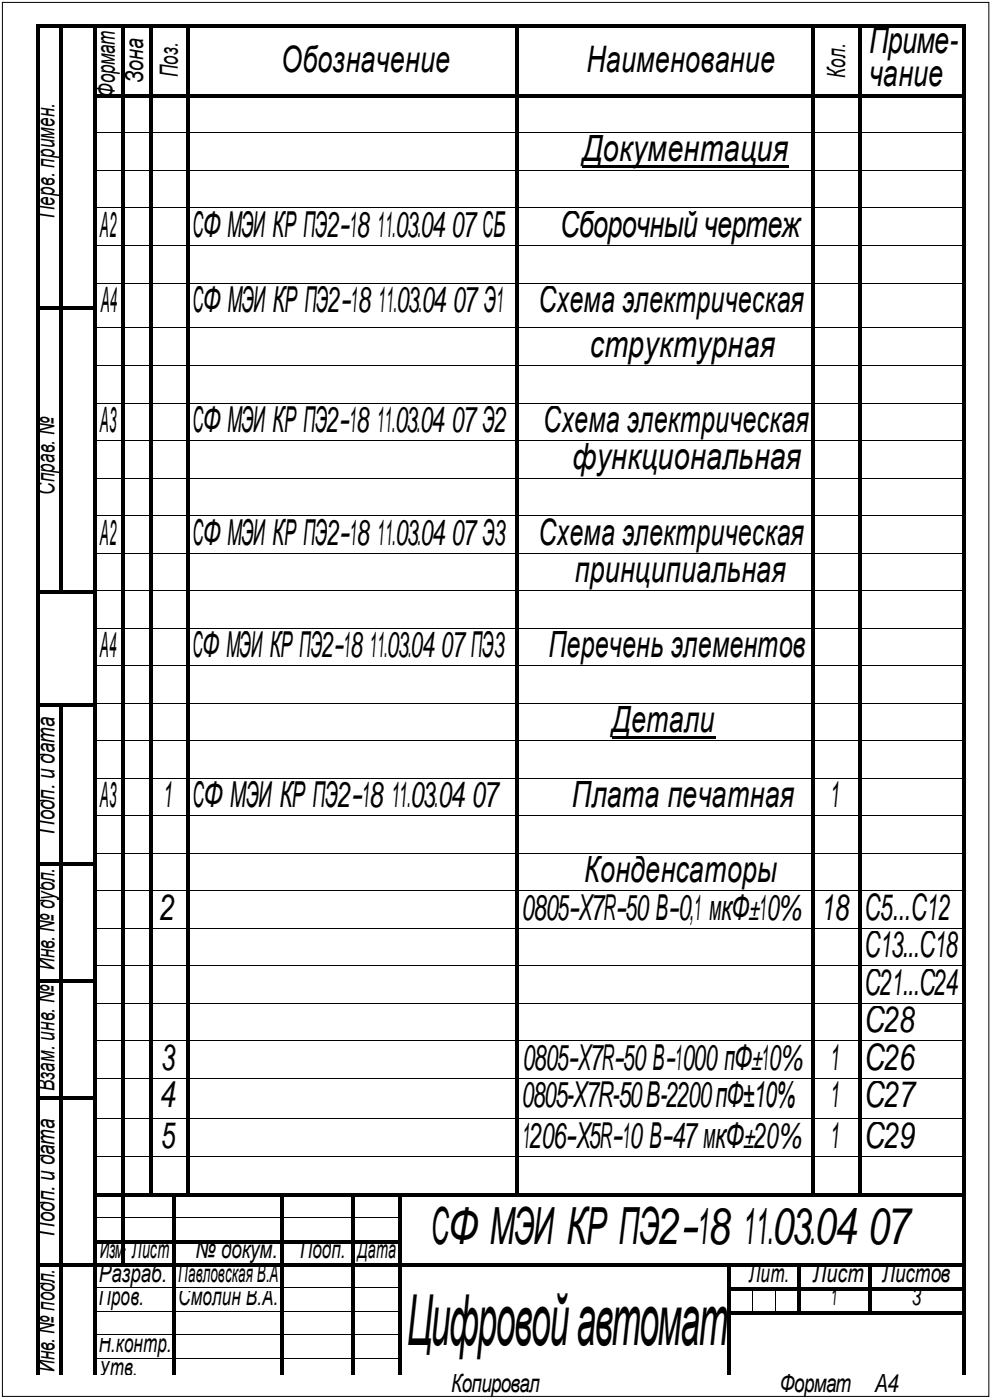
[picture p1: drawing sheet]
<svg xmlns="http://www.w3.org/2000/svg" width="211mm" height="298mm" viewBox="0 0 211 298" stroke-linecap="round" stroke-linejoin="round" font-family="sans-serif">
<defs><g id="words">
<text font-size="15" x="86.6" y="286.6">Цифровой автомат</text>
<g font-size="10.9">
<text x="91.7" y="265.1">СФ МЭИ КР ПЭ2-18</text>
<text x="157.9" y="265.1">11.03.04</text>
<text x="184.7" y="265.1">07</text>
</g>
<g font-size="7.8">
<text x="185" y="11.3">Приме-</text>
<text x="59.9" y="15.2">Обозначение</text>
<text x="124.8" y="15.2">Наименование</text>
<text x="185" y="18.4">чание</text>
<text x="124" y="34.4">Документация</text>
<text x="119.3" y="50.4">Сборочный чертеж</text>
<text x="114.6" y="66.4">Схема электрическая</text>
<text x="125.5" y="76.1">структурная</text>
<text x="115.6" y="92.1">Схема электрическая</text>
<text x="121.9" y="100">функциональная</text>
<text x="114.6" y="116">Схема электрическая</text>
<text x="122.4" y="124">принципиальная</text>
<text x="116.7" y="140">Перечень элементов</text>
<text x="130.3" y="156">Детали</text>
<text x="34.6" y="171.9">1</text>
<text x="121.7" y="171.9">Плата печатная</text>
<text x="176.6" y="171.9">1</text>
<text x="124.3" y="187.9">Конденсаторы</text>
<text x="34" y="196">2</text>
<text x="174.6" y="196">18</text>
<text x="184" y="196">C5...C12</text>
<text x="184" y="203.9">C13...C18</text>
<text x="184" y="212">C21...C24</text>
<text x="184" y="219.9">C28</text>
<text x="34.2" y="227.9">3</text>
<text x="176.6" y="227.9">1</text>
<text x="184" y="227.9">C26</text>
<text x="34" y="235.9">4</text>
<text x="176.6" y="235.9">1</text>
<text x="184" y="235.9">C27</text>
<text x="34.2" y="244.6">5</text>
<text x="176.6" y="244.6">1</text>
<text x="184" y="244.6">C29</text>
</g>
<g font-size="7.6">
<text x="41" y="50.4">СФ МЭИ КР ПЭ2-18</text>
<text x="80.1" y="50.4">11.03.0407СБ</text>
<text x="41" y="66.4">СФ МЭИ КР ПЭ2-18</text>
<text x="80.4" y="66.4">11.03.0407Э1</text>
<text x="41" y="92.1">СФ МЭИ КР ПЭ2-18</text>
<text x="80" y="92.1">11.03.04</text>
<text x="96.1" y="92.1">07Э2</text>
<text x="41" y="116">СФ МЭИ КР ПЭ2-18</text>
<text x="80.1" y="116">11.03.0407Э3</text>
<text x="41" y="140">СФ МЭИ КР ПЭ2-1811.03.0407ПЭ3</text>
<text x="41" y="171.9">СФ МЭИ КР ПЭ2-18</text>
<text x="83.1" y="171.9">11.03.04</text>
<text x="100.4" y="171.9">07</text>
<text x="111" y="196">0805-X7R-50В-0,1 мкФ±10%</text>
<text x="111.2" y="227.9">0805-X7R-50В-1000 пФ±10%</text>
<text x="111" y="235.9">0805-X7R-50В-2200пФ±10%</text>
<text x="111" y="244.6">1206-X5R-10В-47мкФ±20%</text>
</g>
<g font-size="7.5">
<text x="21.3" y="50.4">А2</text>
<text x="21.4" y="66.4">А4</text>
<text x="21.3" y="92.1">А3</text>
<text x="21.3" y="116">А2</text>
<text x="21.3" y="140">А4</text>
<text x="21.3" y="171.9">А3</text>
</g>
<g font-size="5.3">
<text x="30.5" y="17.7" transform="rotate(-90 30.5 17.7)">Зона</text>
<text x="37.9" y="16.4" transform="rotate(-90 37.9 16.4)">Поз.</text>
<text x="179.9" y="16.5" transform="rotate(-90 179.9 16.5)">Кол.</text>
<text x="24.5" y="20.6" transform="rotate(-90 24.5 20.6)">Формат</text>
<text x="11.6" y="46.4" transform="rotate(-90 11.6 46.4)">Перв. примен.</text>
<text x="11.6" y="105.4" transform="rotate(-90 11.6 105.4)">Справ. №</text>
<text x="11.6" y="177.8" transform="rotate(-90 11.6 177.8)">Подп. и дата</text>
<text x="11.6" y="206.7" transform="rotate(-90 11.6 206.7)">Инв.№ дубл.</text>
<text x="11.6" y="232.5" transform="rotate(-90 11.6 232.5)">Взам. инв. №</text>
<text x="11.6" y="263.3" transform="rotate(-90 11.6 263.3)">Подп. и дата</text>
<text x="21.3" y="268">Изм</text>
<text x="26.3" y="266.5">.</text>
<text x="28" y="268">Лист</text>
<text x="41.6" y="268">№ докум.</text>
<text x="63.9" y="268">Подп.</text>
<text x="76.1" y="268">Дата</text>
<text x="21" y="273.1">Разраб.</text>
<text x="37.9" y="273.1">Павловская В.А</text>
<text x="159.4" y="273.1">Лит.</text>
<text x="173" y="273.1">Лист</text>
<text x="187.8" y="273.1">Листов</text>
<text x="21" y="278.1">Пров.</text>
<text x="37.9" y="278.1">Смолин В.А.</text>
<text x="176.7" y="278.1">1</text>
<text x="194" y="278.1">3</text>
<text x="11.6" y="292.4" transform="rotate(-90 11.6 292.4)">Инв.№ подл.</text>
<text x="21" y="288.1">Н.контр.</text>
<text x="21" y="293.1">Утв.</text>
<text x="96.1" y="296.6">Копировал</text>
<text x="166" y="296.6">Формат</text>
<text x="186.1" y="296.6">A4</text>
</g>
</g></defs>
<g fill="none" stroke="#000" stroke-width=".21">
<path d="M.5 .5h210v297h-210zM20.5 28.3h5.2M20.5 36.2h5.2M26.5 28.3h5.2M26.5 36.2h5.2M32.4 28.3h7.2M32.4 36.2h7.2M40.4 28.3h69.3M40.4 36.2h69.3M110.4 28.3h62.3M110.4 36.2h62.3M173.5 28.3h9.2"/>
<path d="M173.5 36.2h9.2M183.5 28.3h21.3M183.5 36.2h21.3M20.5 44.3h5.2M20.5 52.3h5.2M26.5 44.3h5.2M26.5 52.3h5.2M32.4 44.3h7.2M32.4 52.3h7.2M40.4 44.3h69.3M40.4 52.3h69.3M110.4 44.3h62.3"/>
<path d="M110.4 52.3h62.3M173.5 44.3h9.2M173.5 52.3h9.2M183.5 44.3h21.3M183.5 52.3h21.3M20.5 60.3h5.2M20.5 69.9h5.2M20.5 77.9h5.2M26.5 60.3h5.2M26.5 69.9h5.2M26.5 77.9h5.2M32.4 60.3h7.2"/>
<path d="M32.4 69.9h7.2M32.4 77.9h7.2M40.4 60.3h69.3M40.4 69.9h69.3M40.4 77.9h69.3M110.4 60.3h62.3M110.4 69.9h62.3M110.4 77.9h62.3M173.5 60.3h9.2M173.5 69.9h9.2M173.5 77.9h9.2M183.5 60.3h21.3"/>
<path d="M183.5 69.9h21.3M183.5 77.9h21.3M20.5 85.9h5.2M20.5 93.9h5.2M26.5 85.9h5.2M26.5 93.9h5.2M32.4 85.9h7.2M32.4 93.9h7.2M40.4 85.9h69.3M40.4 93.9h69.3M110.4 85.9h62.3M110.4 93.9h62.3"/>
<path d="M173.5 85.9h9.2M173.5 93.9h9.2M183.5 85.9h21.3M183.5 93.9h21.3M20.5 101.9h5.2M20.5 109.8h5.2M20.5 117.9h5.2M26.5 101.9h5.2M26.5 109.8h5.2M26.5 117.9h5.2M32.4 101.9h7.2M32.4 109.8h7.2"/>
<path d="M32.4 117.9h7.2M40.4 101.9h69.3M40.4 109.8h69.3M40.4 117.9h69.3M110.4 101.9h62.3M110.4 109.8h62.3M110.4 117.9h62.3M173.5 101.9h9.2M173.5 109.8h9.2M173.5 117.9h9.2M183.5 101.9h21.3M183.5 109.8h21.3"/>
<path d="M183.5 117.9h21.3M20.5 125.8h5.2M20.5 133.8h5.2M26.5 125.8h5.2M26.5 133.8h5.2M32.4 125.8h7.2M32.4 133.8h7.2M40.4 125.8h69.3M40.4 133.8h69.3M110.4 125.8h62.3M110.4 133.8h62.3M173.5 125.8h9.2"/>
<path d="M173.5 133.8h9.2M183.5 125.8h21.3M183.5 133.8h21.3M20.5 141.8h5.2M20.5 149.8h5.2M20.5 157.8h5.2M26.5 141.8h5.2M26.5 149.8h5.2M26.5 157.8h5.2M32.4 141.8h7.2M32.4 149.8h7.2M32.4 157.8h7.2"/>
<path d="M40.4 141.8h69.3M40.4 149.8h69.3M40.4 157.8h69.3M110.4 141.8h62.3M110.4 149.8h62.3M110.4 157.8h62.3M173.5 141.8h9.2M173.5 149.8h9.2M173.5 157.8h9.2M183.5 141.8h21.3M183.5 149.8h21.3M183.5 157.8h21.3"/>
<path d="M20.5 165.8h5.2M20.5 173.8h5.2M26.5 165.8h5.2M26.5 173.8h5.2M32.4 165.8h7.2M32.4 173.8h7.2M40.4 165.8h69.3M40.4 173.8h69.3M110.4 165.8h62.3M110.4 173.8h62.3M173.5 165.8h9.2M173.5 173.8h9.2"/>
<path d="M183.5 165.8h21.3M183.5 173.8h21.3M20.5 181.8h5.2M20.5 189.7h5.2M20.5 197.8h5.2M26.5 181.8h5.2M26.5 189.7h5.2M26.5 197.8h5.2M32.4 181.8h7.2M32.4 189.7h7.2M32.4 197.8h7.2M40.4 181.8h69.3"/>
<path d="M40.4 189.7h69.3M40.4 197.8h69.3M110.4 181.8h62.3M110.4 189.7h62.3M110.4 197.8h62.3M173.5 181.8h9.2M173.5 189.7h9.2M173.5 197.8h9.2M183.5 181.8h21.3M183.5 189.7h21.3M183.5 197.8h21.3M20.5 205.7h5.2"/>
<path d="M20.5 213.8h5.2M26.5 205.7h5.2M26.5 213.8h5.2M32.4 205.7h7.2M32.4 213.8h7.2M40.4 205.7h69.3M40.4 213.8h69.3M110.4 205.7h62.3M110.4 213.8h62.3M173.5 205.7h9.2M173.5 213.8h9.2M183.5 205.7h21.3"/>
<path d="M183.5 213.8h21.3M20.5 221.7h5.2M20.5 229.8h5.2M20.5 238.3h5.2M26.5 221.7h5.2M26.5 229.8h5.2M26.5 238.3h5.2M32.4 221.7h7.2M32.4 229.8h7.2M32.4 238.3h7.2M40.4 221.7h69.3M40.4 229.8h69.3"/>
<path d="M40.4 238.3h69.3M110.4 221.7h62.3M110.4 229.8h62.3M110.4 238.3h62.3M173.5 221.7h9.2M173.5 229.8h9.2M173.5 238.3h9.2M183.5 221.7h21.3M183.5 229.8h21.3M183.5 238.3h21.3M20.5 246.4h5.2M20.5 259.3h5.2"/>
<path d="M26.5 246.4h5.2M26.5 259.3h10.2M32.4 246.4h7.2M37.4 259.3h22.3M40.4 246.4h69.3M60.5 259.3h14.2M75.5 259.3h9.2M110.4 246.4h62.3M173.5 246.4h9.2M183.5 246.4h21.3M20.5 274.4h16.2M20.5 279.4h16.2"/>
<path d="M37.4 274.4h22.3M37.4 279.4h22.3M60.5 274.4h14.2M60.5 279.4h14.2M75.5 274.4h9.2M75.5 279.4h9.2M160.1 275.1v4.2M165.2 275.1v4.2M20.5 284.4h16.2M20.5 289.4h16.2M37.4 284.4h22.3M37.4 289.4h22.3"/>
<path d="M60.5 284.4h14.2M60.5 289.4h14.2M75.5 284.4h9.2M75.5 289.4h9.2"/>
</g>
<g fill="#000">
<path d="M7.7 5.2h.8v.7h-.8z" fill-rule="evenodd"/>
<path d="M7.7 5.2h.8v.7h-.8z" fill-rule="evenodd"/>
<path d="M8.5 5.2h4.2v.7h-4.2z" fill-rule="evenodd"/>
<path d="M12.7 5.2h.8v.7h-.8z" fill-rule="evenodd"/>
<path d="M13.5 5.2h6.2v.7h-6.2z" fill-rule="evenodd"/>
<path d="M19.7 5.2h.8v.7h-.8z" fill-rule="evenodd"/>
<path d="M20.5 5.2h5.2v.7h-5.2z" fill-rule="evenodd"/>
<path d="M25.7 5.2h.8v.7h-.8z" fill-rule="evenodd"/>
<path d="M26.5 5.2h5.2v.7h-5.2z" fill-rule="evenodd"/>
<path d="M31.7 5.2h.7v.7h-.7z" fill-rule="evenodd"/>
<path d="M32.4 5.2h7.2v.7h-7.2z" fill-rule="evenodd"/>
<path d="M39.6 5.2h.8v.7h-.8z" fill-rule="evenodd"/>
<path d="M40.4 5.2h69.3v.7h-69.3z" fill-rule="evenodd"/>
<path d="M109.7 5.2h.7v.7h-.7z" fill-rule="evenodd"/>
<path d="M110.4 5.2h62.3v.7h-62.3z" fill-rule="evenodd"/>
<path d="M172.7 5.2h.8v.7h-.8z" fill-rule="evenodd"/>
<path d="M173.5 5.2h9.2v.7h-9.2z" fill-rule="evenodd"/>
<path d="M182.7 5.2h.8v.7h-.8z" fill-rule="evenodd"/>
<path d="M183.5 5.2h21.3v.7h-21.3z" fill-rule="evenodd"/>
<path d="M204.8 5.2h.8v.7h-.8z" fill-rule="evenodd"/>
<path d="M204.8 5.2h.8v.7h-.8z" fill-rule="evenodd"/>
<path d="M7.7 5.9h.8v14.3h-.8z" fill-rule="evenodd"/>
<path d="M7.7 20.2h.8v.7h-.8z" fill-rule="evenodd"/>
<path d="M7.7 20.9h.8v7.3h-.8z" fill-rule="evenodd"/>
<path d="M7.7 28.2h.8v.8h-.8z" fill-rule="evenodd"/>
<path d="M7.7 29h.8v7.2h-.8z" fill-rule="evenodd"/>
<path d="M7.7 36.2h.8v.7h-.8z" fill-rule="evenodd"/>
<path d="M12.7 5.9h.8v14.3h-.8z" fill-rule="evenodd"/>
<path d="M12.7 20.2h.8v.7h-.8z" fill-rule="evenodd"/>
<path d="M12.7 20.9h.8v7.3h-.8z" fill-rule="evenodd"/>
<path d="M12.7 28.2h.8v.8h-.8z" fill-rule="evenodd"/>
<path d="M12.7 29h.8v7.2h-.8z" fill-rule="evenodd"/>
<path d="M12.7 36.2h.8v.7h-.8z" fill-rule="evenodd"/>
<path d="M19.7 5.9h.8v14.3h-.8z" fill-rule="evenodd"/>
<path d="M19.7 20.2h.8v.7h-.8z" fill-rule="evenodd"/>
<path d="M19.7 20.9h.8v7.3h-.8z" fill-rule="evenodd"/>
<path d="M19.7 28.2h.8v.8h-.8z" fill-rule="evenodd"/>
<path d="M19.7 29h.8v7.2h-.8z" fill-rule="evenodd"/>
<path d="M19.7 36.2h.8v.7h-.8z" fill-rule="evenodd"/>
<path d="M20.5 20.2h5.2v.7h-5.2z" fill-rule="evenodd"/>
<path d="M25.7 5.9h.8v14.3h-.8z" fill-rule="evenodd"/>
<path d="M25.7 20.2h.8v.7h-.8z" fill-rule="evenodd"/>
<path d="M25.7 20.9h.8v7.3h-.8z" fill-rule="evenodd"/>
<path d="M25.7 28.2h.8v.8h-.8z" fill-rule="evenodd"/>
<path d="M25.7 29h.8v7.2h-.8z" fill-rule="evenodd"/>
<path d="M25.7 36.2h.8v.7h-.8z" fill-rule="evenodd"/>
<path d="M26.5 20.2h5.2v.7h-5.2z" fill-rule="evenodd"/>
<path d="M31.7 5.9h.7v14.3h-.7z" fill-rule="evenodd"/>
<path d="M31.7 20.2h.7v.7h-.7z" fill-rule="evenodd"/>
<path d="M31.7 20.9h.7v7.3h-.7z" fill-rule="evenodd"/>
<path d="M31.7 28.2h.7v.8h-.7z" fill-rule="evenodd"/>
<path d="M31.7 29h.7v7.2h-.7z" fill-rule="evenodd"/>
<path d="M31.7 36.2h.7v.7h-.7z" fill-rule="evenodd"/>
<path d="M32.4 20.2h7.2v.7h-7.2z" fill-rule="evenodd"/>
<path d="M39.6 5.9h.8v14.3h-.8z" fill-rule="evenodd"/>
<path d="M39.6 20.2h.8v.7h-.8z" fill-rule="evenodd"/>
<path d="M39.6 20.9h.8v7.3h-.8z" fill-rule="evenodd"/>
<path d="M39.6 28.2h.8v.8h-.8z" fill-rule="evenodd"/>
<path d="M39.6 29h.8v7.2h-.8z" fill-rule="evenodd"/>
<path d="M39.6 36.2h.8v.7h-.8z" fill-rule="evenodd"/>
<path d="M40.4 20.2h69.3v.7h-69.3z" fill-rule="evenodd"/>
<path d="M109.7 5.9h.7v14.3h-.7z" fill-rule="evenodd"/>
<path d="M109.7 20.2h.7v.7h-.7z" fill-rule="evenodd"/>
<path d="M109.7 20.9h.7v7.3h-.7z" fill-rule="evenodd"/>
<path d="M109.7 28.2h.7v.8h-.7z" fill-rule="evenodd"/>
<path d="M109.7 29h.7v7.2h-.7z" fill-rule="evenodd"/>
<path d="M109.7 36.2h.7v.7h-.7z" fill-rule="evenodd"/>
<path d="M110.4 20.2h62.3v.7h-62.3z" fill-rule="evenodd"/>
<path d="M124 35.2h44v.6h-44z" fill-rule="evenodd"/>
<path d="M172.7 5.9h.8v14.3h-.8z" fill-rule="evenodd"/>
<path d="M172.7 20.2h.8v.7h-.8z" fill-rule="evenodd"/>
<path d="M172.7 20.9h.8v7.3h-.8z" fill-rule="evenodd"/>
<path d="M172.7 28.2h.8v.8h-.8z" fill-rule="evenodd"/>
<path d="M172.7 29h.8v7.2h-.8z" fill-rule="evenodd"/>
<path d="M172.7 36.2h.8v.7h-.8z" fill-rule="evenodd"/>
<path d="M173.5 20.2h9.2v.7h-9.2z" fill-rule="evenodd"/>
<path d="M182.7 5.9h.8v14.3h-.8z" fill-rule="evenodd"/>
<path d="M182.7 20.2h.8v.7h-.8z" fill-rule="evenodd"/>
<path d="M182.7 20.9h.8v7.3h-.8z" fill-rule="evenodd"/>
<path d="M182.7 28.2h.8v.8h-.8z" fill-rule="evenodd"/>
<path d="M182.7 29h.8v7.2h-.8z" fill-rule="evenodd"/>
<path d="M182.7 36.2h.8v.7h-.8z" fill-rule="evenodd"/>
<path d="M183.5 20.2h21.3v.7h-21.3z" fill-rule="evenodd"/>
<path d="M204.8 5.9h.8v14.3h-.8z" fill-rule="evenodd"/>
<path d="M204.8 20.2h.8v.7h-.8z" fill-rule="evenodd"/>
<path d="M204.8 20.9h.8v7.3h-.8z" fill-rule="evenodd"/>
<path d="M204.8 28.2h.8v.8h-.8z" fill-rule="evenodd"/>
<path d="M204.8 29h.8v7.2h-.8z" fill-rule="evenodd"/>
<path d="M204.8 36.2h.8v.7h-.8z" fill-rule="evenodd"/>
<path d="M7.7 36.9h.8v7.3h-.8z" fill-rule="evenodd"/>
<path d="M7.7 44.2h.8v.8h-.8z" fill-rule="evenodd"/>
<path d="M7.7 45h.8v7.2h-.8z" fill-rule="evenodd"/>
<path d="M7.7 52.2h.8v.7h-.8z" fill-rule="evenodd"/>
<path d="M12.7 36.9h.8v7.3h-.8z" fill-rule="evenodd"/>
<path d="M12.7 44.2h.8v.8h-.8z" fill-rule="evenodd"/>
<path d="M12.7 45h.8v7.2h-.8z" fill-rule="evenodd"/>
<path d="M12.7 52.2h.8v.7h-.8z" fill-rule="evenodd"/>
<path d="M19.7 36.9h.8v7.3h-.8z" fill-rule="evenodd"/>
<path d="M19.7 44.2h.8v.8h-.8z" fill-rule="evenodd"/>
<path d="M19.7 45h.8v7.2h-.8z" fill-rule="evenodd"/>
<path d="M19.7 52.2h.8v.7h-.8z" fill-rule="evenodd"/>
<path d="M25.7 36.9h.8v7.3h-.8z" fill-rule="evenodd"/>
<path d="M25.7 44.2h.8v.8h-.8z" fill-rule="evenodd"/>
<path d="M25.7 45h.8v7.2h-.8z" fill-rule="evenodd"/>
<path d="M25.7 52.2h.8v.7h-.8z" fill-rule="evenodd"/>
<path d="M31.7 36.9h.7v7.3h-.7z" fill-rule="evenodd"/>
<path d="M31.7 44.2h.7v.8h-.7z" fill-rule="evenodd"/>
<path d="M31.7 45h.7v7.2h-.7z" fill-rule="evenodd"/>
<path d="M31.7 52.2h.7v.7h-.7z" fill-rule="evenodd"/>
<path d="M39.6 36.9h.8v7.3h-.8z" fill-rule="evenodd"/>
<path d="M39.6 44.2h.8v.8h-.8z" fill-rule="evenodd"/>
<path d="M39.6 45h.8v7.2h-.8z" fill-rule="evenodd"/>
<path d="M39.6 52.2h.8v.7h-.8z" fill-rule="evenodd"/>
<path d="M109.7 36.9h.7v7.3h-.7z" fill-rule="evenodd"/>
<path d="M109.7 44.2h.7v.8h-.7z" fill-rule="evenodd"/>
<path d="M109.7 45h.7v7.2h-.7z" fill-rule="evenodd"/>
<path d="M109.7 52.2h.7v.7h-.7z" fill-rule="evenodd"/>
<path d="M172.7 36.9h.8v7.3h-.8z" fill-rule="evenodd"/>
<path d="M172.7 44.2h.8v.8h-.8z" fill-rule="evenodd"/>
<path d="M172.7 45h.8v7.2h-.8z" fill-rule="evenodd"/>
<path d="M172.7 52.2h.8v.7h-.8z" fill-rule="evenodd"/>
<path d="M182.7 36.9h.8v7.3h-.8z" fill-rule="evenodd"/>
<path d="M182.7 44.2h.8v.8h-.8z" fill-rule="evenodd"/>
<path d="M182.7 45h.8v7.2h-.8z" fill-rule="evenodd"/>
<path d="M182.7 52.2h.8v.7h-.8z" fill-rule="evenodd"/>
<path d="M204.8 36.9h.8v7.3h-.8z" fill-rule="evenodd"/>
<path d="M204.8 44.2h.8v.8h-.8z" fill-rule="evenodd"/>
<path d="M204.8 45h.8v7.2h-.8z" fill-rule="evenodd"/>
<path d="M204.8 52.2h.8v.7h-.8z" fill-rule="evenodd"/>
<path d="M7.7 52.9h.8v7.3h-.8z" fill-rule="evenodd"/>
<path d="M7.7 60.2h.8v.8h-.8z" fill-rule="evenodd"/>
<path d="M7.7 61h.8v4.2h-.8z" fill-rule="evenodd"/>
<path d="M7.7 65.2h.8v.8h-.8z" fill-rule="evenodd"/>
<path d="M7.7 66h.8v3.8h-.8z" fill-rule="evenodd"/>
<path d="M7.7 69.8h.8v.7h-.8z" fill-rule="evenodd"/>
<path d="M7.7 70.5h.8v7.3h-.8z" fill-rule="evenodd"/>
<path d="M7.7 77.8h.8v.8h-.8z" fill-rule="evenodd"/>
<path d="M8.5 65.2h4.2v.8h-4.2z" fill-rule="evenodd"/>
<path d="M12.7 52.9h.8v7.3h-.8z" fill-rule="evenodd"/>
<path d="M12.7 60.2h.8v.8h-.8z" fill-rule="evenodd"/>
<path d="M12.7 61h.8v4.2h-.8z" fill-rule="evenodd"/>
<path d="M12.7 65.2h.8v.8h-.8z" fill-rule="evenodd"/>
<path d="M12.7 66h.8v3.8h-.8z" fill-rule="evenodd"/>
<path d="M12.7 69.8h.8v.7h-.8z" fill-rule="evenodd"/>
<path d="M12.7 70.5h.8v7.3h-.8z" fill-rule="evenodd"/>
<path d="M12.7 77.8h.8v.8h-.8z" fill-rule="evenodd"/>
<path d="M13.5 65.2h6.2v.8h-6.2z" fill-rule="evenodd"/>
<path d="M19.7 52.9h.8v7.3h-.8z" fill-rule="evenodd"/>
<path d="M19.7 60.2h.8v.8h-.8z" fill-rule="evenodd"/>
<path d="M19.7 61h.8v4.2h-.8z" fill-rule="evenodd"/>
<path d="M19.7 65.2h.8v.8h-.8z" fill-rule="evenodd"/>
<path d="M19.7 66h.8v3.8h-.8z" fill-rule="evenodd"/>
<path d="M19.7 69.8h.8v.7h-.8z" fill-rule="evenodd"/>
<path d="M19.7 70.5h.8v7.3h-.8z" fill-rule="evenodd"/>
<path d="M19.7 77.8h.8v.8h-.8z" fill-rule="evenodd"/>
<path d="M25.7 52.9h.8v7.3h-.8z" fill-rule="evenodd"/>
<path d="M25.7 60.2h.8v.8h-.8z" fill-rule="evenodd"/>
<path d="M25.7 61h.8v4.2h-.8z" fill-rule="evenodd"/>
<path d="M25.7 65.2h.8v.8h-.8z" fill-rule="evenodd"/>
<path d="M25.7 66h.8v3.8h-.8z" fill-rule="evenodd"/>
<path d="M25.7 69.8h.8v.7h-.8z" fill-rule="evenodd"/>
<path d="M25.7 70.5h.8v7.3h-.8z" fill-rule="evenodd"/>
<path d="M25.7 77.8h.8v.8h-.8z" fill-rule="evenodd"/>
<path d="M31.7 52.9h.7v7.3h-.7z" fill-rule="evenodd"/>
<path d="M31.7 60.2h.7v.8h-.7z" fill-rule="evenodd"/>
<path d="M31.7 61h.7v4.2h-.7z" fill-rule="evenodd"/>
<path d="M31.7 65.2h.7v.8h-.7z" fill-rule="evenodd"/>
<path d="M31.7 66h.7v3.8h-.7z" fill-rule="evenodd"/>
<path d="M31.7 69.8h.7v.7h-.7z" fill-rule="evenodd"/>
<path d="M31.7 70.5h.7v7.3h-.7z" fill-rule="evenodd"/>
<path d="M31.7 77.8h.7v.8h-.7z" fill-rule="evenodd"/>
<path d="M39.6 52.9h.8v7.3h-.8z" fill-rule="evenodd"/>
<path d="M39.6 60.2h.8v.8h-.8z" fill-rule="evenodd"/>
<path d="M39.6 61h.8v4.2h-.8z" fill-rule="evenodd"/>
<path d="M39.6 65.2h.8v.8h-.8z" fill-rule="evenodd"/>
<path d="M39.6 66h.8v3.8h-.8z" fill-rule="evenodd"/>
<path d="M39.6 69.8h.8v.7h-.8z" fill-rule="evenodd"/>
<path d="M39.6 70.5h.8v7.3h-.8z" fill-rule="evenodd"/>
<path d="M39.6 77.8h.8v.8h-.8z" fill-rule="evenodd"/>
<path d="M109.7 52.9h.7v7.3h-.7z" fill-rule="evenodd"/>
<path d="M109.7 60.2h.7v.8h-.7z" fill-rule="evenodd"/>
<path d="M109.7 61h.7v4.2h-.7z" fill-rule="evenodd"/>
<path d="M109.7 65.2h.7v.8h-.7z" fill-rule="evenodd"/>
<path d="M109.7 66h.7v3.8h-.7z" fill-rule="evenodd"/>
<path d="M109.7 69.8h.7v.7h-.7z" fill-rule="evenodd"/>
<path d="M109.7 70.5h.7v7.3h-.7z" fill-rule="evenodd"/>
<path d="M109.7 77.8h.7v.8h-.7z" fill-rule="evenodd"/>
<path d="M172.7 52.9h.8v7.3h-.8z" fill-rule="evenodd"/>
<path d="M172.7 60.2h.8v.8h-.8z" fill-rule="evenodd"/>
<path d="M172.7 61h.8v4.2h-.8z" fill-rule="evenodd"/>
<path d="M172.7 65.2h.8v.8h-.8z" fill-rule="evenodd"/>
<path d="M172.7 66h.8v3.8h-.8z" fill-rule="evenodd"/>
<path d="M172.7 69.8h.8v.7h-.8z" fill-rule="evenodd"/>
<path d="M172.7 70.5h.8v7.3h-.8z" fill-rule="evenodd"/>
<path d="M172.7 77.8h.8v.8h-.8z" fill-rule="evenodd"/>
<path d="M182.7 52.9h.8v7.3h-.8z" fill-rule="evenodd"/>
<path d="M182.7 60.2h.8v.8h-.8z" fill-rule="evenodd"/>
<path d="M182.7 61h.8v4.2h-.8z" fill-rule="evenodd"/>
<path d="M182.7 65.2h.8v.8h-.8z" fill-rule="evenodd"/>
<path d="M182.7 66h.8v3.8h-.8z" fill-rule="evenodd"/>
<path d="M182.7 69.8h.8v.7h-.8z" fill-rule="evenodd"/>
<path d="M182.7 70.5h.8v7.3h-.8z" fill-rule="evenodd"/>
<path d="M182.7 77.8h.8v.8h-.8z" fill-rule="evenodd"/>
<path d="M204.8 52.9h.8v7.3h-.8z" fill-rule="evenodd"/>
<path d="M204.8 60.2h.8v.8h-.8z" fill-rule="evenodd"/>
<path d="M204.8 61h.8v4.2h-.8z" fill-rule="evenodd"/>
<path d="M204.8 65.2h.8v.8h-.8z" fill-rule="evenodd"/>
<path d="M204.8 66h.8v3.8h-.8z" fill-rule="evenodd"/>
<path d="M204.8 69.8h.8v.7h-.8z" fill-rule="evenodd"/>
<path d="M204.8 70.5h.8v7.3h-.8z" fill-rule="evenodd"/>
<path d="M204.8 77.8h.8v.8h-.8z" fill-rule="evenodd"/>
<path d="M7.7 78.6h.8v7.2h-.8z" fill-rule="evenodd"/>
<path d="M7.7 85.8h.8v.8h-.8z" fill-rule="evenodd"/>
<path d="M7.7 86.6h.8v7.2h-.8z" fill-rule="evenodd"/>
<path d="M7.7 93.8h.8v.8h-.8z" fill-rule="evenodd"/>
<path d="M12.7 78.6h.8v7.2h-.8z" fill-rule="evenodd"/>
<path d="M12.7 85.8h.8v.8h-.8z" fill-rule="evenodd"/>
<path d="M12.7 86.6h.8v7.2h-.8z" fill-rule="evenodd"/>
<path d="M12.7 93.8h.8v.8h-.8z" fill-rule="evenodd"/>
<path d="M19.7 78.6h.8v7.2h-.8z" fill-rule="evenodd"/>
<path d="M19.7 85.8h.8v.8h-.8z" fill-rule="evenodd"/>
<path d="M19.7 86.6h.8v7.2h-.8z" fill-rule="evenodd"/>
<path d="M19.7 93.8h.8v.8h-.8z" fill-rule="evenodd"/>
<path d="M25.7 78.6h.8v7.2h-.8z" fill-rule="evenodd"/>
<path d="M25.7 85.8h.8v.8h-.8z" fill-rule="evenodd"/>
<path d="M25.7 86.6h.8v7.2h-.8z" fill-rule="evenodd"/>
<path d="M25.7 93.8h.8v.8h-.8z" fill-rule="evenodd"/>
<path d="M31.7 78.6h.7v7.2h-.7z" fill-rule="evenodd"/>
<path d="M31.7 85.8h.7v.8h-.7z" fill-rule="evenodd"/>
<path d="M31.7 86.6h.7v7.2h-.7z" fill-rule="evenodd"/>
<path d="M31.7 93.8h.7v.8h-.7z" fill-rule="evenodd"/>
<path d="M39.6 78.6h.8v7.2h-.8z" fill-rule="evenodd"/>
<path d="M39.6 85.8h.8v.8h-.8z" fill-rule="evenodd"/>
<path d="M39.6 86.6h.8v7.2h-.8z" fill-rule="evenodd"/>
<path d="M39.6 93.8h.8v.8h-.8z" fill-rule="evenodd"/>
<path d="M109.7 78.6h.7v7.2h-.7z" fill-rule="evenodd"/>
<path d="M109.7 85.8h.7v.8h-.7z" fill-rule="evenodd"/>
<path d="M109.7 86.6h.7v7.2h-.7z" fill-rule="evenodd"/>
<path d="M109.7 93.8h.7v.8h-.7z" fill-rule="evenodd"/>
<path d="M172.7 78.6h.8v7.2h-.8z" fill-rule="evenodd"/>
<path d="M172.7 85.8h.8v.8h-.8z" fill-rule="evenodd"/>
<path d="M172.7 86.6h.8v7.2h-.8z" fill-rule="evenodd"/>
<path d="M172.7 93.8h.8v.8h-.8z" fill-rule="evenodd"/>
<path d="M182.7 78.6h.8v7.2h-.8z" fill-rule="evenodd"/>
<path d="M182.7 85.8h.8v.8h-.8z" fill-rule="evenodd"/>
<path d="M182.7 86.6h.8v7.2h-.8z" fill-rule="evenodd"/>
<path d="M182.7 93.8h.8v.8h-.8z" fill-rule="evenodd"/>
<path d="M204.8 78.6h.8v7.2h-.8z" fill-rule="evenodd"/>
<path d="M204.8 85.8h.8v.8h-.8z" fill-rule="evenodd"/>
<path d="M204.8 86.6h.8v7.2h-.8z" fill-rule="evenodd"/>
<path d="M204.8 93.8h.8v.8h-.8z" fill-rule="evenodd"/>
<path d="M7.7 94.6h.8v7.2h-.8z" fill-rule="evenodd"/>
<path d="M7.7 101.8h.8v.8h-.8z" fill-rule="evenodd"/>
<path d="M7.7 102.6h.8v7.2h-.8z" fill-rule="evenodd"/>
<path d="M7.7 109.8h.8v.7h-.8z" fill-rule="evenodd"/>
<path d="M7.7 110.5h.8v7.3h-.8z" fill-rule="evenodd"/>
<path d="M7.7 117.8h.8v.8h-.8z" fill-rule="evenodd"/>
<path d="M12.7 94.6h.8v7.2h-.8z" fill-rule="evenodd"/>
<path d="M12.7 101.8h.8v.8h-.8z" fill-rule="evenodd"/>
<path d="M12.7 102.6h.8v7.2h-.8z" fill-rule="evenodd"/>
<path d="M12.7 109.8h.8v.7h-.8z" fill-rule="evenodd"/>
<path d="M12.7 110.5h.8v7.3h-.8z" fill-rule="evenodd"/>
<path d="M12.7 117.8h.8v.8h-.8z" fill-rule="evenodd"/>
<path d="M19.7 94.6h.8v7.2h-.8z" fill-rule="evenodd"/>
<path d="M19.7 101.8h.8v.8h-.8z" fill-rule="evenodd"/>
<path d="M19.7 102.6h.8v7.2h-.8z" fill-rule="evenodd"/>
<path d="M19.7 109.8h.8v.7h-.8z" fill-rule="evenodd"/>
<path d="M19.7 110.5h.8v7.3h-.8z" fill-rule="evenodd"/>
<path d="M19.7 117.8h.8v.8h-.8z" fill-rule="evenodd"/>
<path d="M25.7 94.6h.8v7.2h-.8z" fill-rule="evenodd"/>
<path d="M25.7 101.8h.8v.8h-.8z" fill-rule="evenodd"/>
<path d="M25.7 102.6h.8v7.2h-.8z" fill-rule="evenodd"/>
<path d="M25.7 109.8h.8v.7h-.8z" fill-rule="evenodd"/>
<path d="M25.7 110.5h.8v7.3h-.8z" fill-rule="evenodd"/>
<path d="M25.7 117.8h.8v.8h-.8z" fill-rule="evenodd"/>
<path d="M31.7 94.6h.7v7.2h-.7z" fill-rule="evenodd"/>
<path d="M31.7 101.8h.7v.8h-.7z" fill-rule="evenodd"/>
<path d="M31.7 102.6h.7v7.2h-.7z" fill-rule="evenodd"/>
<path d="M31.7 109.8h.7v.7h-.7z" fill-rule="evenodd"/>
<path d="M31.7 110.5h.7v7.3h-.7z" fill-rule="evenodd"/>
<path d="M31.7 117.8h.7v.8h-.7z" fill-rule="evenodd"/>
<path d="M39.6 94.6h.8v7.2h-.8z" fill-rule="evenodd"/>
<path d="M39.6 101.8h.8v.8h-.8z" fill-rule="evenodd"/>
<path d="M39.6 102.6h.8v7.2h-.8z" fill-rule="evenodd"/>
<path d="M39.6 109.8h.8v.7h-.8z" fill-rule="evenodd"/>
<path d="M39.6 110.5h.8v7.3h-.8z" fill-rule="evenodd"/>
<path d="M39.6 117.8h.8v.8h-.8z" fill-rule="evenodd"/>
<path d="M109.7 94.6h.7v7.2h-.7z" fill-rule="evenodd"/>
<path d="M109.7 101.8h.7v.8h-.7z" fill-rule="evenodd"/>
<path d="M109.7 102.6h.7v7.2h-.7z" fill-rule="evenodd"/>
<path d="M109.7 109.8h.7v.7h-.7z" fill-rule="evenodd"/>
<path d="M109.7 110.5h.7v7.3h-.7z" fill-rule="evenodd"/>
<path d="M109.7 117.8h.7v.8h-.7z" fill-rule="evenodd"/>
<path d="M172.7 94.6h.8v7.2h-.8z" fill-rule="evenodd"/>
<path d="M172.7 101.8h.8v.8h-.8z" fill-rule="evenodd"/>
<path d="M172.7 102.6h.8v7.2h-.8z" fill-rule="evenodd"/>
<path d="M172.7 109.8h.8v.7h-.8z" fill-rule="evenodd"/>
<path d="M172.7 110.5h.8v7.3h-.8z" fill-rule="evenodd"/>
<path d="M172.7 117.8h.8v.8h-.8z" fill-rule="evenodd"/>
<path d="M182.7 94.6h.8v7.2h-.8z" fill-rule="evenodd"/>
<path d="M182.7 101.8h.8v.8h-.8z" fill-rule="evenodd"/>
<path d="M182.7 102.6h.8v7.2h-.8z" fill-rule="evenodd"/>
<path d="M182.7 109.8h.8v.7h-.8z" fill-rule="evenodd"/>
<path d="M182.7 110.5h.8v7.3h-.8z" fill-rule="evenodd"/>
<path d="M182.7 117.8h.8v.8h-.8z" fill-rule="evenodd"/>
<path d="M204.8 94.6h.8v7.2h-.8z" fill-rule="evenodd"/>
<path d="M204.8 101.8h.8v.8h-.8z" fill-rule="evenodd"/>
<path d="M204.8 102.6h.8v7.2h-.8z" fill-rule="evenodd"/>
<path d="M204.8 109.8h.8v.7h-.8z" fill-rule="evenodd"/>
<path d="M204.8 110.5h.8v7.3h-.8z" fill-rule="evenodd"/>
<path d="M204.8 117.8h.8v.8h-.8z" fill-rule="evenodd"/>
<path d="M7.7 118.6h.8v7.2h-.8z" fill-rule="evenodd"/>
<path d="M7.7 125.8h.8v.7h-.8z" fill-rule="evenodd"/>
<path d="M7.7 126.5h.8v7.2h-.8z" fill-rule="evenodd"/>
<path d="M7.7 133.7h.8v.8h-.8z" fill-rule="evenodd"/>
<path d="M8.5 125.8h4.2v.7h-4.2z" fill-rule="evenodd"/>
<path d="M12.7 118.6h.8v7.2h-.8z" fill-rule="evenodd"/>
<path d="M12.7 125.8h.8v.7h-.8z" fill-rule="evenodd"/>
<path d="M13.5 125.8h6.2v.7h-6.2z" fill-rule="evenodd"/>
<path d="M19.7 118.6h.8v7.2h-.8z" fill-rule="evenodd"/>
<path d="M19.7 125.8h.8v.7h-.8z" fill-rule="evenodd"/>
<path d="M19.7 126.5h.8v7.2h-.8z" fill-rule="evenodd"/>
<path d="M19.7 133.7h.8v.8h-.8z" fill-rule="evenodd"/>
<path d="M25.7 118.6h.8v7.2h-.8z" fill-rule="evenodd"/>
<path d="M25.7 125.8h.8v.7h-.8z" fill-rule="evenodd"/>
<path d="M25.7 126.5h.8v7.2h-.8z" fill-rule="evenodd"/>
<path d="M25.7 133.7h.8v.8h-.8z" fill-rule="evenodd"/>
<path d="M31.7 118.6h.7v7.2h-.7z" fill-rule="evenodd"/>
<path d="M31.7 125.8h.7v.7h-.7z" fill-rule="evenodd"/>
<path d="M31.7 126.5h.7v7.2h-.7z" fill-rule="evenodd"/>
<path d="M31.7 133.7h.7v.8h-.7z" fill-rule="evenodd"/>
<path d="M39.6 118.6h.8v7.2h-.8z" fill-rule="evenodd"/>
<path d="M39.6 125.8h.8v.7h-.8z" fill-rule="evenodd"/>
<path d="M39.6 126.5h.8v7.2h-.8z" fill-rule="evenodd"/>
<path d="M39.6 133.7h.8v.8h-.8z" fill-rule="evenodd"/>
<path d="M109.7 118.6h.7v7.2h-.7z" fill-rule="evenodd"/>
<path d="M109.7 125.8h.7v.7h-.7z" fill-rule="evenodd"/>
<path d="M109.7 126.5h.7v7.2h-.7z" fill-rule="evenodd"/>
<path d="M109.7 133.7h.7v.8h-.7z" fill-rule="evenodd"/>
<path d="M172.7 118.6h.8v7.2h-.8z" fill-rule="evenodd"/>
<path d="M172.7 125.8h.8v.7h-.8z" fill-rule="evenodd"/>
<path d="M172.7 126.5h.8v7.2h-.8z" fill-rule="evenodd"/>
<path d="M172.7 133.7h.8v.8h-.8z" fill-rule="evenodd"/>
<path d="M182.7 118.6h.8v7.2h-.8z" fill-rule="evenodd"/>
<path d="M182.7 125.8h.8v.7h-.8z" fill-rule="evenodd"/>
<path d="M182.7 126.5h.8v7.2h-.8z" fill-rule="evenodd"/>
<path d="M182.7 133.7h.8v.8h-.8z" fill-rule="evenodd"/>
<path d="M204.8 118.6h.8v7.2h-.8z" fill-rule="evenodd"/>
<path d="M204.8 125.8h.8v.7h-.8z" fill-rule="evenodd"/>
<path d="M204.8 126.5h.8v7.2h-.8z" fill-rule="evenodd"/>
<path d="M204.8 133.7h.8v.8h-.8z" fill-rule="evenodd"/>
<path d="M7.7 134.5h.8v7.2h-.8z" fill-rule="evenodd"/>
<path d="M7.7 141.7h.8v.8h-.8z" fill-rule="evenodd"/>
<path d="M7.7 142.5h.8v7.2h-.8z" fill-rule="evenodd"/>
<path d="M7.7 149.7h.8v.8h-.8z" fill-rule="evenodd"/>
<path d="M7.7 150.5h.8v7.2h-.8z" fill-rule="evenodd"/>
<path d="M7.7 157.7h.8v.8h-.8z" fill-rule="evenodd"/>
<path d="M8.5 149.7h4.2v.8h-4.2z" fill-rule="evenodd"/>
<path d="M12.7 149.7h.8v.8h-.8z" fill-rule="evenodd"/>
<path d="M12.7 150.5h.8v7.2h-.8z" fill-rule="evenodd"/>
<path d="M12.7 157.7h.8v.8h-.8z" fill-rule="evenodd"/>
<path d="M13.5 149.7h6.2v.8h-6.2z" fill-rule="evenodd"/>
<path d="M19.7 134.5h.8v7.2h-.8z" fill-rule="evenodd"/>
<path d="M19.7 141.7h.8v.8h-.8z" fill-rule="evenodd"/>
<path d="M19.7 142.5h.8v7.2h-.8z" fill-rule="evenodd"/>
<path d="M19.7 149.7h.8v.8h-.8z" fill-rule="evenodd"/>
<path d="M19.7 150.5h.8v7.2h-.8z" fill-rule="evenodd"/>
<path d="M19.7 157.7h.8v.8h-.8z" fill-rule="evenodd"/>
<path d="M25.7 134.5h.8v7.2h-.8z" fill-rule="evenodd"/>
<path d="M25.7 141.7h.8v.8h-.8z" fill-rule="evenodd"/>
<path d="M25.7 142.5h.8v7.2h-.8z" fill-rule="evenodd"/>
<path d="M25.7 149.7h.8v.8h-.8z" fill-rule="evenodd"/>
<path d="M25.7 150.5h.8v7.2h-.8z" fill-rule="evenodd"/>
<path d="M25.7 157.7h.8v.8h-.8z" fill-rule="evenodd"/>
<path d="M31.7 134.5h.7v7.2h-.7z" fill-rule="evenodd"/>
<path d="M31.7 141.7h.7v.8h-.7z" fill-rule="evenodd"/>
<path d="M31.7 142.5h.7v7.2h-.7z" fill-rule="evenodd"/>
<path d="M31.7 149.7h.7v.8h-.7z" fill-rule="evenodd"/>
<path d="M31.7 150.5h.7v7.2h-.7z" fill-rule="evenodd"/>
<path d="M31.7 157.7h.7v.8h-.7z" fill-rule="evenodd"/>
<path d="M39.6 134.5h.8v7.2h-.8z" fill-rule="evenodd"/>
<path d="M39.6 141.7h.8v.8h-.8z" fill-rule="evenodd"/>
<path d="M39.6 142.5h.8v7.2h-.8z" fill-rule="evenodd"/>
<path d="M39.6 149.7h.8v.8h-.8z" fill-rule="evenodd"/>
<path d="M39.6 150.5h.8v7.2h-.8z" fill-rule="evenodd"/>
<path d="M39.6 157.7h.8v.8h-.8z" fill-rule="evenodd"/>
<path d="M109.7 134.5h.7v7.2h-.7z" fill-rule="evenodd"/>
<path d="M109.7 141.7h.7v.8h-.7z" fill-rule="evenodd"/>
<path d="M109.7 142.5h.7v7.2h-.7z" fill-rule="evenodd"/>
<path d="M109.7 149.7h.7v.8h-.7z" fill-rule="evenodd"/>
<path d="M109.7 150.5h.7v7.2h-.7z" fill-rule="evenodd"/>
<path d="M109.7 157.7h.7v.8h-.7z" fill-rule="evenodd"/>
<path d="M130.3 156.8h21.9v.6h-21.9z" fill-rule="evenodd"/>
<path d="M172.7 134.5h.8v7.2h-.8z" fill-rule="evenodd"/>
<path d="M172.7 141.7h.8v.8h-.8z" fill-rule="evenodd"/>
<path d="M172.7 142.5h.8v7.2h-.8z" fill-rule="evenodd"/>
<path d="M172.7 149.7h.8v.8h-.8z" fill-rule="evenodd"/>
<path d="M172.7 150.5h.8v7.2h-.8z" fill-rule="evenodd"/>
<path d="M172.7 157.7h.8v.8h-.8z" fill-rule="evenodd"/>
<path d="M182.7 134.5h.8v7.2h-.8z" fill-rule="evenodd"/>
<path d="M182.7 141.7h.8v.8h-.8z" fill-rule="evenodd"/>
<path d="M182.7 142.5h.8v7.2h-.8z" fill-rule="evenodd"/>
<path d="M182.7 149.7h.8v.8h-.8z" fill-rule="evenodd"/>
<path d="M182.7 150.5h.8v7.2h-.8z" fill-rule="evenodd"/>
<path d="M182.7 157.7h.8v.8h-.8z" fill-rule="evenodd"/>
<path d="M204.8 134.5h.8v7.2h-.8z" fill-rule="evenodd"/>
<path d="M204.8 141.7h.8v.8h-.8z" fill-rule="evenodd"/>
<path d="M204.8 142.5h.8v7.2h-.8z" fill-rule="evenodd"/>
<path d="M204.8 149.7h.8v.8h-.8z" fill-rule="evenodd"/>
<path d="M204.8 150.5h.8v7.2h-.8z" fill-rule="evenodd"/>
<path d="M204.8 157.7h.8v.8h-.8z" fill-rule="evenodd"/>
<path d="M7.7 158.5h.8v7.2h-.8z" fill-rule="evenodd"/>
<path d="M7.7 165.7h.8v.8h-.8z" fill-rule="evenodd"/>
<path d="M7.7 166.5h.8v7.2h-.8z" fill-rule="evenodd"/>
<path d="M7.7 173.7h.8v.8h-.8z" fill-rule="evenodd"/>
<path d="M12.7 158.5h.8v7.2h-.8z" fill-rule="evenodd"/>
<path d="M12.7 165.7h.8v.8h-.8z" fill-rule="evenodd"/>
<path d="M12.7 166.5h.8v7.2h-.8z" fill-rule="evenodd"/>
<path d="M12.7 173.7h.8v.8h-.8z" fill-rule="evenodd"/>
<path d="M19.7 158.5h.8v7.2h-.8z" fill-rule="evenodd"/>
<path d="M19.7 165.7h.8v.8h-.8z" fill-rule="evenodd"/>
<path d="M19.7 166.5h.8v7.2h-.8z" fill-rule="evenodd"/>
<path d="M19.7 173.7h.8v.8h-.8z" fill-rule="evenodd"/>
<path d="M25.7 158.5h.8v7.2h-.8z" fill-rule="evenodd"/>
<path d="M25.7 165.7h.8v.8h-.8z" fill-rule="evenodd"/>
<path d="M25.7 166.5h.8v7.2h-.8z" fill-rule="evenodd"/>
<path d="M25.7 173.7h.8v.8h-.8z" fill-rule="evenodd"/>
<path d="M31.7 158.5h.7v7.2h-.7z" fill-rule="evenodd"/>
<path d="M31.7 165.7h.7v.8h-.7z" fill-rule="evenodd"/>
<path d="M31.7 166.5h.7v7.2h-.7z" fill-rule="evenodd"/>
<path d="M31.7 173.7h.7v.8h-.7z" fill-rule="evenodd"/>
<path d="M39.6 158.5h.8v7.2h-.8z" fill-rule="evenodd"/>
<path d="M39.6 165.7h.8v.8h-.8z" fill-rule="evenodd"/>
<path d="M39.6 166.5h.8v7.2h-.8z" fill-rule="evenodd"/>
<path d="M39.6 173.7h.8v.8h-.8z" fill-rule="evenodd"/>
<path d="M109.7 158.5h.7v7.2h-.7z" fill-rule="evenodd"/>
<path d="M109.7 165.7h.7v.8h-.7z" fill-rule="evenodd"/>
<path d="M109.7 166.5h.7v7.2h-.7z" fill-rule="evenodd"/>
<path d="M109.7 173.7h.7v.8h-.7z" fill-rule="evenodd"/>
<path d="M172.7 158.5h.8v7.2h-.8z" fill-rule="evenodd"/>
<path d="M172.7 165.7h.8v.8h-.8z" fill-rule="evenodd"/>
<path d="M172.7 166.5h.8v7.2h-.8z" fill-rule="evenodd"/>
<path d="M172.7 173.7h.8v.8h-.8z" fill-rule="evenodd"/>
<path d="M182.7 158.5h.8v7.2h-.8z" fill-rule="evenodd"/>
<path d="M182.7 165.7h.8v.8h-.8z" fill-rule="evenodd"/>
<path d="M182.7 166.5h.8v7.2h-.8z" fill-rule="evenodd"/>
<path d="M182.7 173.7h.8v.8h-.8z" fill-rule="evenodd"/>
<path d="M204.8 158.5h.8v7.2h-.8z" fill-rule="evenodd"/>
<path d="M204.8 165.7h.8v.8h-.8z" fill-rule="evenodd"/>
<path d="M204.8 166.5h.8v7.2h-.8z" fill-rule="evenodd"/>
<path d="M204.8 173.7h.8v.8h-.8z" fill-rule="evenodd"/>
<path d="M7.7 174.5h.8v7.2h-.8z" fill-rule="evenodd"/>
<path d="M7.7 181.7h.8v.8h-.8z" fill-rule="evenodd"/>
<path d="M7.7 182.5h.8v1.3h-.8z" fill-rule="evenodd"/>
<path d="M7.7 183.8h.8v.7h-.8z" fill-rule="evenodd"/>
<path d="M7.7 184.5h.8v5.1h-.8z" fill-rule="evenodd"/>
<path d="M7.7 189.6h.8v.8h-.8z" fill-rule="evenodd"/>
<path d="M7.7 190.4h.8v7.3h-.8z" fill-rule="evenodd"/>
<path d="M7.7 197.7h.8v.7h-.8z" fill-rule="evenodd"/>
<path d="M8.5 183.8h4.2v.7h-4.2z" fill-rule="evenodd"/>
<path d="M12.7 174.5h.8v7.2h-.8z" fill-rule="evenodd"/>
<path d="M12.7 181.7h.8v.8h-.8z" fill-rule="evenodd"/>
<path d="M12.7 182.5h.8v1.3h-.8z" fill-rule="evenodd"/>
<path d="M12.7 183.8h.8v.7h-.8z" fill-rule="evenodd"/>
<path d="M12.7 184.5h.8v5.1h-.8z" fill-rule="evenodd"/>
<path d="M12.7 189.6h.8v.8h-.8z" fill-rule="evenodd"/>
<path d="M12.7 190.4h.8v7.3h-.8z" fill-rule="evenodd"/>
<path d="M12.7 197.7h.8v.7h-.8z" fill-rule="evenodd"/>
<path d="M13.5 183.8h6.2v.7h-6.2z" fill-rule="evenodd"/>
<path d="M19.7 174.5h.8v7.2h-.8z" fill-rule="evenodd"/>
<path d="M19.7 181.7h.8v.8h-.8z" fill-rule="evenodd"/>
<path d="M19.7 182.5h.8v1.3h-.8z" fill-rule="evenodd"/>
<path d="M19.7 183.8h.8v.7h-.8z" fill-rule="evenodd"/>
<path d="M19.7 184.5h.8v5.1h-.8z" fill-rule="evenodd"/>
<path d="M19.7 189.6h.8v.8h-.8z" fill-rule="evenodd"/>
<path d="M19.7 190.4h.8v7.3h-.8z" fill-rule="evenodd"/>
<path d="M19.7 197.7h.8v.7h-.8z" fill-rule="evenodd"/>
<path d="M25.7 174.5h.8v7.2h-.8z" fill-rule="evenodd"/>
<path d="M25.7 181.7h.8v.8h-.8z" fill-rule="evenodd"/>
<path d="M25.7 182.5h.8v1.3h-.8z" fill-rule="evenodd"/>
<path d="M25.7 183.8h.8v.7h-.8z" fill-rule="evenodd"/>
<path d="M25.7 184.5h.8v5.1h-.8z" fill-rule="evenodd"/>
<path d="M25.7 189.6h.8v.8h-.8z" fill-rule="evenodd"/>
<path d="M25.7 190.4h.8v7.3h-.8z" fill-rule="evenodd"/>
<path d="M25.7 197.7h.8v.7h-.8z" fill-rule="evenodd"/>
<path d="M31.7 174.5h.7v7.2h-.7z" fill-rule="evenodd"/>
<path d="M31.7 181.7h.7v.8h-.7z" fill-rule="evenodd"/>
<path d="M31.7 182.5h.7v1.3h-.7z" fill-rule="evenodd"/>
<path d="M31.7 183.8h.7v.7h-.7z" fill-rule="evenodd"/>
<path d="M31.7 184.5h.7v5.1h-.7z" fill-rule="evenodd"/>
<path d="M31.7 189.6h.7v.8h-.7z" fill-rule="evenodd"/>
<path d="M31.7 190.4h.7v7.3h-.7z" fill-rule="evenodd"/>
<path d="M31.7 197.7h.7v.7h-.7z" fill-rule="evenodd"/>
<path d="M39.6 174.5h.8v7.2h-.8z" fill-rule="evenodd"/>
<path d="M39.6 181.7h.8v.8h-.8z" fill-rule="evenodd"/>
<path d="M39.6 182.5h.8v1.3h-.8z" fill-rule="evenodd"/>
<path d="M39.6 183.8h.8v.7h-.8z" fill-rule="evenodd"/>
<path d="M39.6 184.5h.8v5.1h-.8z" fill-rule="evenodd"/>
<path d="M39.6 189.6h.8v.8h-.8z" fill-rule="evenodd"/>
<path d="M39.6 190.4h.8v7.3h-.8z" fill-rule="evenodd"/>
<path d="M39.6 197.7h.8v.7h-.8z" fill-rule="evenodd"/>
<path d="M109.7 174.5h.7v7.2h-.7z" fill-rule="evenodd"/>
<path d="M109.7 181.7h.7v.8h-.7z" fill-rule="evenodd"/>
<path d="M109.7 182.5h.7v1.3h-.7z" fill-rule="evenodd"/>
<path d="M109.7 183.8h.7v.7h-.7z" fill-rule="evenodd"/>
<path d="M109.7 184.5h.7v5.1h-.7z" fill-rule="evenodd"/>
<path d="M109.7 189.6h.7v.8h-.7z" fill-rule="evenodd"/>
<path d="M109.7 190.4h.7v7.3h-.7z" fill-rule="evenodd"/>
<path d="M109.7 197.7h.7v.7h-.7z" fill-rule="evenodd"/>
<path d="M172.7 174.5h.8v7.2h-.8z" fill-rule="evenodd"/>
<path d="M172.7 181.7h.8v.8h-.8z" fill-rule="evenodd"/>
<path d="M172.7 182.5h.8v1.3h-.8z" fill-rule="evenodd"/>
<path d="M172.7 183.8h.8v.7h-.8z" fill-rule="evenodd"/>
<path d="M172.7 184.5h.8v5.1h-.8z" fill-rule="evenodd"/>
<path d="M172.7 189.6h.8v.8h-.8z" fill-rule="evenodd"/>
<path d="M172.7 190.4h.8v7.3h-.8z" fill-rule="evenodd"/>
<path d="M172.7 197.7h.8v.7h-.8z" fill-rule="evenodd"/>
<path d="M182.7 174.5h.8v7.2h-.8z" fill-rule="evenodd"/>
<path d="M182.7 181.7h.8v.8h-.8z" fill-rule="evenodd"/>
<path d="M182.7 182.5h.8v1.3h-.8z" fill-rule="evenodd"/>
<path d="M182.7 183.8h.8v.7h-.8z" fill-rule="evenodd"/>
<path d="M182.7 184.5h.8v5.1h-.8z" fill-rule="evenodd"/>
<path d="M182.7 189.6h.8v.8h-.8z" fill-rule="evenodd"/>
<path d="M182.7 190.4h.8v7.3h-.8z" fill-rule="evenodd"/>
<path d="M182.7 197.7h.8v.7h-.8z" fill-rule="evenodd"/>
<path d="M204.8 174.5h.8v7.2h-.8z" fill-rule="evenodd"/>
<path d="M204.8 181.7h.8v.8h-.8z" fill-rule="evenodd"/>
<path d="M204.8 182.5h.8v1.3h-.8z" fill-rule="evenodd"/>
<path d="M204.8 183.8h.8v.7h-.8z" fill-rule="evenodd"/>
<path d="M204.8 184.5h.8v5.1h-.8z" fill-rule="evenodd"/>
<path d="M204.8 189.6h.8v.8h-.8z" fill-rule="evenodd"/>
<path d="M204.8 190.4h.8v7.3h-.8z" fill-rule="evenodd"/>
<path d="M204.8 197.7h.8v.7h-.8z" fill-rule="evenodd"/>
<path d="M7.7 198.4h.8v7.2h-.8z" fill-rule="evenodd"/>
<path d="M7.7 205.6h.8v.8h-.8z" fill-rule="evenodd"/>
<path d="M7.7 206.4h.8v2.3h-.8z" fill-rule="evenodd"/>
<path d="M7.7 208.7h.8v.7h-.8z" fill-rule="evenodd"/>
<path d="M7.7 209.4h.8v4.3h-.8z" fill-rule="evenodd"/>
<path d="M7.7 213.7h.8v.7h-.8z" fill-rule="evenodd"/>
<path d="M8.5 208.7h4.2v.7h-4.2z" fill-rule="evenodd"/>
<path d="M12.7 198.4h.8v7.2h-.8z" fill-rule="evenodd"/>
<path d="M12.7 205.6h.8v.8h-.8z" fill-rule="evenodd"/>
<path d="M12.7 206.4h.8v2.3h-.8z" fill-rule="evenodd"/>
<path d="M12.7 208.7h.8v.7h-.8z" fill-rule="evenodd"/>
<path d="M12.7 209.4h.8v4.3h-.8z" fill-rule="evenodd"/>
<path d="M12.7 213.7h.8v.7h-.8z" fill-rule="evenodd"/>
<path d="M13.5 208.7h6.2v.7h-6.2z" fill-rule="evenodd"/>
<path d="M19.7 198.4h.8v7.2h-.8z" fill-rule="evenodd"/>
<path d="M19.7 205.6h.8v.8h-.8z" fill-rule="evenodd"/>
<path d="M19.7 206.4h.8v2.3h-.8z" fill-rule="evenodd"/>
<path d="M19.7 208.7h.8v.7h-.8z" fill-rule="evenodd"/>
<path d="M19.7 209.4h.8v4.3h-.8z" fill-rule="evenodd"/>
<path d="M19.7 213.7h.8v.7h-.8z" fill-rule="evenodd"/>
<path d="M25.7 198.4h.8v7.2h-.8z" fill-rule="evenodd"/>
<path d="M25.7 205.6h.8v.8h-.8z" fill-rule="evenodd"/>
<path d="M25.7 206.4h.8v2.3h-.8z" fill-rule="evenodd"/>
<path d="M25.7 208.7h.8v.7h-.8z" fill-rule="evenodd"/>
<path d="M25.7 209.4h.8v4.3h-.8z" fill-rule="evenodd"/>
<path d="M25.7 213.7h.8v.7h-.8z" fill-rule="evenodd"/>
<path d="M31.7 198.4h.7v7.2h-.7z" fill-rule="evenodd"/>
<path d="M31.7 205.6h.7v.8h-.7z" fill-rule="evenodd"/>
<path d="M31.7 206.4h.7v2.3h-.7z" fill-rule="evenodd"/>
<path d="M31.7 208.7h.7v.7h-.7z" fill-rule="evenodd"/>
<path d="M31.7 209.4h.7v4.3h-.7z" fill-rule="evenodd"/>
<path d="M31.7 213.7h.7v.7h-.7z" fill-rule="evenodd"/>
<path d="M39.6 198.4h.8v7.2h-.8z" fill-rule="evenodd"/>
<path d="M39.6 205.6h.8v.8h-.8z" fill-rule="evenodd"/>
<path d="M39.6 206.4h.8v2.3h-.8z" fill-rule="evenodd"/>
<path d="M39.6 208.7h.8v.7h-.8z" fill-rule="evenodd"/>
<path d="M39.6 209.4h.8v4.3h-.8z" fill-rule="evenodd"/>
<path d="M39.6 213.7h.8v.7h-.8z" fill-rule="evenodd"/>
<path d="M109.7 198.4h.7v7.2h-.7z" fill-rule="evenodd"/>
<path d="M109.7 205.6h.7v.8h-.7z" fill-rule="evenodd"/>
<path d="M109.7 206.4h.7v2.3h-.7z" fill-rule="evenodd"/>
<path d="M109.7 208.7h.7v.7h-.7z" fill-rule="evenodd"/>
<path d="M109.7 209.4h.7v4.3h-.7z" fill-rule="evenodd"/>
<path d="M109.7 213.7h.7v.7h-.7z" fill-rule="evenodd"/>
<path d="M172.7 198.4h.8v7.2h-.8z" fill-rule="evenodd"/>
<path d="M172.7 205.6h.8v.8h-.8z" fill-rule="evenodd"/>
<path d="M172.7 206.4h.8v2.3h-.8z" fill-rule="evenodd"/>
<path d="M172.7 208.7h.8v.7h-.8z" fill-rule="evenodd"/>
<path d="M172.7 209.4h.8v4.3h-.8z" fill-rule="evenodd"/>
<path d="M172.7 213.7h.8v.7h-.8z" fill-rule="evenodd"/>
<path d="M182.7 198.4h.8v7.2h-.8z" fill-rule="evenodd"/>
<path d="M182.7 205.6h.8v.8h-.8z" fill-rule="evenodd"/>
<path d="M182.7 206.4h.8v2.3h-.8z" fill-rule="evenodd"/>
<path d="M182.7 208.7h.8v.7h-.8z" fill-rule="evenodd"/>
<path d="M182.7 209.4h.8v4.3h-.8z" fill-rule="evenodd"/>
<path d="M182.7 213.7h.8v.7h-.8z" fill-rule="evenodd"/>
<path d="M204.8 198.4h.8v7.2h-.8z" fill-rule="evenodd"/>
<path d="M204.8 205.6h.8v.8h-.8z" fill-rule="evenodd"/>
<path d="M204.8 206.4h.8v2.3h-.8z" fill-rule="evenodd"/>
<path d="M204.8 208.7h.8v.7h-.8z" fill-rule="evenodd"/>
<path d="M204.8 209.4h.8v4.3h-.8z" fill-rule="evenodd"/>
<path d="M204.8 213.7h.8v.7h-.8z" fill-rule="evenodd"/>
<path d="M7.7 214.4h.8v7.2h-.8z" fill-rule="evenodd"/>
<path d="M7.7 221.6h.8v.8h-.8z" fill-rule="evenodd"/>
<path d="M7.7 222.4h.8v7.3h-.8z" fill-rule="evenodd"/>
<path d="M7.7 229.7h.8v.7h-.8z" fill-rule="evenodd"/>
<path d="M7.7 230.4h.8v3.3h-.8z" fill-rule="evenodd"/>
<path d="M7.7 233.7h.8v.7h-.8z" fill-rule="evenodd"/>
<path d="M7.7 234.4h.8v3.8h-.8z" fill-rule="evenodd"/>
<path d="M7.7 238.2h.8v.8h-.8z" fill-rule="evenodd"/>
<path d="M8.5 233.7h4.2v.7h-4.2z" fill-rule="evenodd"/>
<path d="M12.7 214.4h.8v7.2h-.8z" fill-rule="evenodd"/>
<path d="M12.7 221.6h.8v.8h-.8z" fill-rule="evenodd"/>
<path d="M12.7 222.4h.8v7.3h-.8z" fill-rule="evenodd"/>
<path d="M12.7 229.7h.8v.7h-.8z" fill-rule="evenodd"/>
<path d="M12.7 230.4h.8v3.3h-.8z" fill-rule="evenodd"/>
<path d="M12.7 233.7h.8v.7h-.8z" fill-rule="evenodd"/>
<path d="M12.7 234.4h.8v3.8h-.8z" fill-rule="evenodd"/>
<path d="M12.7 238.2h.8v.8h-.8z" fill-rule="evenodd"/>
<path d="M13.5 233.7h6.2v.7h-6.2z" fill-rule="evenodd"/>
<path d="M19.7 214.4h.8v7.2h-.8z" fill-rule="evenodd"/>
<path d="M19.7 221.6h.8v.8h-.8z" fill-rule="evenodd"/>
<path d="M19.7 222.4h.8v7.3h-.8z" fill-rule="evenodd"/>
<path d="M19.7 229.7h.8v.7h-.8z" fill-rule="evenodd"/>
<path d="M19.7 230.4h.8v3.3h-.8z" fill-rule="evenodd"/>
<path d="M19.7 233.7h.8v.7h-.8z" fill-rule="evenodd"/>
<path d="M19.7 234.4h.8v3.8h-.8z" fill-rule="evenodd"/>
<path d="M19.7 238.2h.8v.8h-.8z" fill-rule="evenodd"/>
<path d="M25.7 214.4h.8v7.2h-.8z" fill-rule="evenodd"/>
<path d="M25.7 221.6h.8v.8h-.8z" fill-rule="evenodd"/>
<path d="M25.7 222.4h.8v7.3h-.8z" fill-rule="evenodd"/>
<path d="M25.7 229.7h.8v.7h-.8z" fill-rule="evenodd"/>
<path d="M25.7 230.4h.8v3.3h-.8z" fill-rule="evenodd"/>
<path d="M25.7 233.7h.8v.7h-.8z" fill-rule="evenodd"/>
<path d="M25.7 234.4h.8v3.8h-.8z" fill-rule="evenodd"/>
<path d="M25.7 238.2h.8v.8h-.8z" fill-rule="evenodd"/>
<path d="M31.7 214.4h.7v7.2h-.7z" fill-rule="evenodd"/>
<path d="M31.7 221.6h.7v.8h-.7z" fill-rule="evenodd"/>
<path d="M31.7 222.4h.7v7.3h-.7z" fill-rule="evenodd"/>
<path d="M31.7 229.7h.7v.7h-.7z" fill-rule="evenodd"/>
<path d="M31.7 230.4h.7v3.3h-.7z" fill-rule="evenodd"/>
<path d="M31.7 233.7h.7v.7h-.7z" fill-rule="evenodd"/>
<path d="M31.7 234.4h.7v3.8h-.7z" fill-rule="evenodd"/>
<path d="M31.7 238.2h.7v.8h-.7z" fill-rule="evenodd"/>
<path d="M39.6 214.4h.8v7.2h-.8z" fill-rule="evenodd"/>
<path d="M39.6 221.6h.8v.8h-.8z" fill-rule="evenodd"/>
<path d="M39.6 222.4h.8v7.3h-.8z" fill-rule="evenodd"/>
<path d="M39.6 229.7h.8v.7h-.8z" fill-rule="evenodd"/>
<path d="M39.6 230.4h.8v3.3h-.8z" fill-rule="evenodd"/>
<path d="M39.6 233.7h.8v.7h-.8z" fill-rule="evenodd"/>
<path d="M39.6 234.4h.8v3.8h-.8z" fill-rule="evenodd"/>
<path d="M39.6 238.2h.8v.8h-.8z" fill-rule="evenodd"/>
<path d="M109.7 214.4h.7v7.2h-.7z" fill-rule="evenodd"/>
<path d="M109.7 221.6h.7v.8h-.7z" fill-rule="evenodd"/>
<path d="M109.7 222.4h.7v7.3h-.7z" fill-rule="evenodd"/>
<path d="M109.7 229.7h.7v.7h-.7z" fill-rule="evenodd"/>
<path d="M109.7 230.4h.7v3.3h-.7z" fill-rule="evenodd"/>
<path d="M109.7 233.7h.7v.7h-.7z" fill-rule="evenodd"/>
<path d="M109.7 234.4h.7v3.8h-.7z" fill-rule="evenodd"/>
<path d="M109.7 238.2h.7v.8h-.7z" fill-rule="evenodd"/>
<path d="M172.7 214.4h.8v7.2h-.8z" fill-rule="evenodd"/>
<path d="M172.7 221.6h.8v.8h-.8z" fill-rule="evenodd"/>
<path d="M172.7 222.4h.8v7.3h-.8z" fill-rule="evenodd"/>
<path d="M172.7 229.7h.8v.7h-.8z" fill-rule="evenodd"/>
<path d="M172.7 230.4h.8v3.3h-.8z" fill-rule="evenodd"/>
<path d="M172.7 233.7h.8v.7h-.8z" fill-rule="evenodd"/>
<path d="M172.7 234.4h.8v3.8h-.8z" fill-rule="evenodd"/>
<path d="M172.7 238.2h.8v.8h-.8z" fill-rule="evenodd"/>
<path d="M182.7 214.4h.8v7.2h-.8z" fill-rule="evenodd"/>
<path d="M182.7 221.6h.8v.8h-.8z" fill-rule="evenodd"/>
<path d="M182.7 222.4h.8v7.3h-.8z" fill-rule="evenodd"/>
<path d="M182.7 229.7h.8v.7h-.8z" fill-rule="evenodd"/>
<path d="M182.7 230.4h.8v3.3h-.8z" fill-rule="evenodd"/>
<path d="M182.7 233.7h.8v.7h-.8z" fill-rule="evenodd"/>
<path d="M182.7 234.4h.8v3.8h-.8z" fill-rule="evenodd"/>
<path d="M182.7 238.2h.8v.8h-.8z" fill-rule="evenodd"/>
<path d="M204.8 214.4h.8v7.2h-.8z" fill-rule="evenodd"/>
<path d="M204.8 221.6h.8v.8h-.8z" fill-rule="evenodd"/>
<path d="M204.8 222.4h.8v7.3h-.8z" fill-rule="evenodd"/>
<path d="M204.8 229.7h.8v.7h-.8z" fill-rule="evenodd"/>
<path d="M204.8 230.4h.8v3.3h-.8z" fill-rule="evenodd"/>
<path d="M204.8 233.7h.8v.7h-.8z" fill-rule="evenodd"/>
<path d="M204.8 234.4h.8v3.8h-.8z" fill-rule="evenodd"/>
<path d="M204.8 238.2h.8v.8h-.8z" fill-rule="evenodd"/>
<path d="M7.7 239h.8v7.3h-.8z" fill-rule="evenodd"/>
<path d="M7.7 246.3h.8v.7h-.8z" fill-rule="evenodd"/>
<path d="M7.7 247h.8v7.2h-.8z" fill-rule="evenodd"/>
<path d="M7.7 254.2h.8v.8h-.8z" fill-rule="evenodd"/>
<path d="M7.7 255h.8v4.2h-.8z" fill-rule="evenodd"/>
<path d="M12.7 239h.8v7.3h-.8z" fill-rule="evenodd"/>
<path d="M12.7 246.3h.8v.7h-.8z" fill-rule="evenodd"/>
<path d="M12.7 247h.8v7.2h-.8z" fill-rule="evenodd"/>
<path d="M12.7 254.2h.8v.8h-.8z" fill-rule="evenodd"/>
<path d="M12.7 255h.8v4.2h-.8z" fill-rule="evenodd"/>
<path d="M19.7 239h.8v7.3h-.8z" fill-rule="evenodd"/>
<path d="M19.7 246.3h.8v.7h-.8z" fill-rule="evenodd"/>
<path d="M19.7 247h.8v7.2h-.8z" fill-rule="evenodd"/>
<path d="M19.7 254.2h.8v.8h-.8z" fill-rule="evenodd"/>
<path d="M19.7 255h.8v4.2h-.8z" fill-rule="evenodd"/>
<path d="M20.5 254.2h5.2v.8h-5.2z" fill-rule="evenodd"/>
<path d="M25.7 239h.8v7.3h-.8z" fill-rule="evenodd"/>
<path d="M25.7 246.3h.8v.7h-.8z" fill-rule="evenodd"/>
<path d="M25.7 247h.8v7.2h-.8z" fill-rule="evenodd"/>
<path d="M25.7 254.2h.8v.8h-.8z" fill-rule="evenodd"/>
<path d="M25.7 255h.8v4.2h-.8z" fill-rule="evenodd"/>
<path d="M26.5 254.2h5.2v.8h-5.2z" fill-rule="evenodd"/>
<path d="M31.7 239h.7v7.3h-.7z" fill-rule="evenodd"/>
<path d="M31.7 246.3h.7v.7h-.7z" fill-rule="evenodd"/>
<path d="M31.7 247h.7v7.2h-.7z" fill-rule="evenodd"/>
<path d="M31.7 254.2h.7v.8h-.7z" fill-rule="evenodd"/>
<path d="M32.4 254.2h4.3v.8h-4.3z" fill-rule="evenodd"/>
<path d="M36.7 254.2h.7v.8h-.7z" fill-rule="evenodd"/>
<path d="M36.7 255h.7v4.2h-.7z" fill-rule="evenodd"/>
<path d="M37.4 254.2h2.2v.8h-2.2z" fill-rule="evenodd"/>
<path d="M39.6 239h.8v7.3h-.8z" fill-rule="evenodd"/>
<path d="M39.6 246.3h.8v.7h-.8z" fill-rule="evenodd"/>
<path d="M39.6 247h.8v7.2h-.8z" fill-rule="evenodd"/>
<path d="M39.6 254.2h.8v.8h-.8z" fill-rule="evenodd"/>
<path d="M40.4 254.2h19.3v.8h-19.3z" fill-rule="evenodd"/>
<path d="M59.7 254.2h.8v.8h-.8z" fill-rule="evenodd"/>
<path d="M59.7 255h.8v4.2h-.8z" fill-rule="evenodd"/>
<path d="M60.5 254.2h14.2v.8h-14.2z" fill-rule="evenodd"/>
<path d="M74.7 254.2h.8v.8h-.8z" fill-rule="evenodd"/>
<path d="M74.7 255h.8v4.2h-.8z" fill-rule="evenodd"/>
<path d="M75.5 254.2h9.2v.8h-9.2z" fill-rule="evenodd"/>
<path d="M84.7 254.2h.8v.8h-.8z" fill-rule="evenodd"/>
<path d="M84.7 255h.8v4.2h-.8z" fill-rule="evenodd"/>
<path d="M85.5 254.2h24.2v.8h-24.2z" fill-rule="evenodd"/>
<path d="M109.7 239h.7v7.3h-.7z" fill-rule="evenodd"/>
<path d="M109.7 246.3h.7v.7h-.7z" fill-rule="evenodd"/>
<path d="M109.7 247h.7v7.2h-.7z" fill-rule="evenodd"/>
<path d="M109.7 254.2h.7v.8h-.7z" fill-rule="evenodd"/>
<path d="M110.4 254.2h62.3v.8h-62.3z" fill-rule="evenodd"/>
<path d="M172.7 239h.8v7.3h-.8z" fill-rule="evenodd"/>
<path d="M172.7 246.3h.8v.7h-.8z" fill-rule="evenodd"/>
<path d="M172.7 247h.8v7.2h-.8z" fill-rule="evenodd"/>
<path d="M172.7 254.2h.8v.8h-.8z" fill-rule="evenodd"/>
<path d="M173.5 254.2h9.2v.8h-9.2z" fill-rule="evenodd"/>
<path d="M182.7 239h.8v7.3h-.8z" fill-rule="evenodd"/>
<path d="M182.7 246.3h.8v.7h-.8z" fill-rule="evenodd"/>
<path d="M182.7 247h.8v7.2h-.8z" fill-rule="evenodd"/>
<path d="M182.7 254.2h.8v.8h-.8z" fill-rule="evenodd"/>
<path d="M183.5 254.2h21.3v.8h-21.3z" fill-rule="evenodd"/>
<path d="M204.8 239h.8v7.3h-.8z" fill-rule="evenodd"/>
<path d="M204.8 246.3h.8v.7h-.8z" fill-rule="evenodd"/>
<path d="M204.8 247h.8v7.2h-.8z" fill-rule="evenodd"/>
<path d="M204.8 254.2h.8v.8h-.8z" fill-rule="evenodd"/>
<path d="M204.8 255h.8v4.2h-.8z" fill-rule="evenodd"/>
<path d="M7.7 259.2h.8v.8h-.8z" fill-rule="evenodd"/>
<path d="M7.7 260h.8v4.2h-.8z" fill-rule="evenodd"/>
<path d="M7.7 264.2h.8v.8h-.8z" fill-rule="evenodd"/>
<path d="M7.7 265h.8v4.2h-.8z" fill-rule="evenodd"/>
<path d="M7.7 269.2h.8v.8h-.8z" fill-rule="evenodd"/>
<path d="M7.7 270h.8v4.3h-.8z" fill-rule="evenodd"/>
<path d="M7.7 274.3h.8v.8h-.8z" fill-rule="evenodd"/>
<path d="M7.7 275.1h.8v4.2h-.8z" fill-rule="evenodd"/>
<path d="M8.5 269.2h4.2v.8h-4.2z" fill-rule="evenodd"/>
<path d="M12.7 259.2h.8v.8h-.8z" fill-rule="evenodd"/>
<path d="M12.7 260h.8v4.2h-.8z" fill-rule="evenodd"/>
<path d="M12.7 264.2h.8v.8h-.8z" fill-rule="evenodd"/>
<path d="M12.7 265h.8v4.2h-.8z" fill-rule="evenodd"/>
<path d="M12.7 269.2h.8v.8h-.8z" fill-rule="evenodd"/>
<path d="M12.7 270h.8v4.3h-.8z" fill-rule="evenodd"/>
<path d="M12.7 274.3h.8v.8h-.8z" fill-rule="evenodd"/>
<path d="M12.7 275.1h.8v4.2h-.8z" fill-rule="evenodd"/>
<path d="M13.5 269.2h6.2v.8h-6.2z" fill-rule="evenodd"/>
<path d="M19.7 259.2h.8v.8h-.8z" fill-rule="evenodd"/>
<path d="M19.7 260h.8v4.2h-.8z" fill-rule="evenodd"/>
<path d="M19.7 264.2h.8v.8h-.8z" fill-rule="evenodd"/>
<path d="M19.7 265h.8v4.2h-.8z" fill-rule="evenodd"/>
<path d="M19.7 269.2h.8v.8h-.8z" fill-rule="evenodd"/>
<path d="M19.7 270h.8v4.3h-.8z" fill-rule="evenodd"/>
<path d="M19.7 274.3h.8v.8h-.8z" fill-rule="evenodd"/>
<path d="M19.7 275.1h.8v4.2h-.8z" fill-rule="evenodd"/>
<path d="M20.5 264.2h5.2v.8h-5.2z" fill-rule="evenodd"/>
<path d="M20.5 269.2h5.2v.8h-5.2z" fill-rule="evenodd"/>
<path d="M25.7 259.2h.8v.8h-.8z" fill-rule="evenodd"/>
<path d="M25.7 260h.8v4.2h-.8z" fill-rule="evenodd"/>
<path d="M25.7 264.2h.8v.8h-.8z" fill-rule="evenodd"/>
<path d="M25.7 265h.8v4.2h-.8z" fill-rule="evenodd"/>
<path d="M25.7 269.2h.8v.8h-.8z" fill-rule="evenodd"/>
<path d="M26.5 264.2h10.2v.8h-10.2z" fill-rule="evenodd"/>
<path d="M26.5 269.2h10.2v.8h-10.2z" fill-rule="evenodd"/>
<path d="M36.7 259.2h.7v.8h-.7z" fill-rule="evenodd"/>
<path d="M36.7 260h.7v4.2h-.7z" fill-rule="evenodd"/>
<path d="M36.7 264.2h.7v.8h-.7z" fill-rule="evenodd"/>
<path d="M36.7 265h.7v4.2h-.7z" fill-rule="evenodd"/>
<path d="M36.7 269.2h.7v.8h-.7z" fill-rule="evenodd"/>
<path d="M36.7 270h.7v4.3h-.7z" fill-rule="evenodd"/>
<path d="M36.7 274.3h.7v.8h-.7z" fill-rule="evenodd"/>
<path d="M36.7 275.1h.7v4.2h-.7z" fill-rule="evenodd"/>
<path d="M37.4 264.2h22.3v.8h-22.3z" fill-rule="evenodd"/>
<path d="M37.4 269.2h22.3v.8h-22.3z" fill-rule="evenodd"/>
<path d="M59.7 259.2h.8v.8h-.8z" fill-rule="evenodd"/>
<path d="M59.7 260h.8v4.2h-.8z" fill-rule="evenodd"/>
<path d="M59.7 264.2h.8v.8h-.8z" fill-rule="evenodd"/>
<path d="M59.7 265h.8v4.2h-.8z" fill-rule="evenodd"/>
<path d="M59.7 269.2h.8v.8h-.8z" fill-rule="evenodd"/>
<path d="M59.7 270h.8v4.3h-.8z" fill-rule="evenodd"/>
<path d="M59.7 274.3h.8v.8h-.8z" fill-rule="evenodd"/>
<path d="M59.7 275.1h.8v4.2h-.8z" fill-rule="evenodd"/>
<path d="M60.5 264.2h14.2v.8h-14.2z" fill-rule="evenodd"/>
<path d="M60.5 269.2h14.2v.8h-14.2z" fill-rule="evenodd"/>
<path d="M74.7 259.2h.8v.8h-.8z" fill-rule="evenodd"/>
<path d="M74.7 260h.8v4.2h-.8z" fill-rule="evenodd"/>
<path d="M74.7 264.2h.8v.8h-.8z" fill-rule="evenodd"/>
<path d="M74.7 265h.8v4.2h-.8z" fill-rule="evenodd"/>
<path d="M74.7 269.2h.8v.8h-.8z" fill-rule="evenodd"/>
<path d="M74.7 270h.8v4.3h-.8z" fill-rule="evenodd"/>
<path d="M74.7 274.3h.8v.8h-.8z" fill-rule="evenodd"/>
<path d="M74.7 275.1h.8v4.2h-.8z" fill-rule="evenodd"/>
<path d="M75.5 264.2h9.2v.8h-9.2z" fill-rule="evenodd"/>
<path d="M75.5 269.2h9.2v.8h-9.2z" fill-rule="evenodd"/>
<path d="M84.7 259.2h.8v.8h-.8z" fill-rule="evenodd"/>
<path d="M84.7 260h.8v4.2h-.8z" fill-rule="evenodd"/>
<path d="M84.7 264.2h.8v.8h-.8z" fill-rule="evenodd"/>
<path d="M84.7 265h.8v4.2h-.8z" fill-rule="evenodd"/>
<path d="M84.7 269.2h.8v.8h-.8z" fill-rule="evenodd"/>
<path d="M84.7 270h.8v4.3h-.8z" fill-rule="evenodd"/>
<path d="M84.7 274.3h.8v.8h-.8z" fill-rule="evenodd"/>
<path d="M84.7 275.1h.8v4.2h-.8z" fill-rule="evenodd"/>
<path d="M85.5 269.2h69.2v.8h-69.2z" fill-rule="evenodd"/>
<path d="M154.7 269.2h.8v.8h-.8z" fill-rule="evenodd"/>
<path d="M154.7 270h.8v4.3h-.8z" fill-rule="evenodd"/>
<path d="M154.7 274.3h.8v.8h-.8z" fill-rule="evenodd"/>
<path d="M154.7 275.1h.8v4.2h-.8z" fill-rule="evenodd"/>
<path d="M155.5 269.2h14.2v.8h-14.2z" fill-rule="evenodd"/>
<path d="M155.5 274.3h4.5v.8h-4.5z" fill-rule="evenodd"/>
<path d="M160 274.3h.8v.8h-.8z" fill-rule="evenodd"/>
<path d="M160.8 274.3h4.3v.8h-4.3z" fill-rule="evenodd"/>
<path d="M165.1 274.3h.7v.8h-.7z" fill-rule="evenodd"/>
<path d="M165.8 274.3h3.9v.8h-3.9z" fill-rule="evenodd"/>
<path d="M169.7 269.2h.8v.8h-.8z" fill-rule="evenodd"/>
<path d="M169.7 270h.8v4.3h-.8z" fill-rule="evenodd"/>
<path d="M169.7 274.3h.8v.8h-.8z" fill-rule="evenodd"/>
<path d="M169.7 275.1h.8v4.2h-.8z" fill-rule="evenodd"/>
<path d="M170.5 269.2h14.3v.8h-14.3z" fill-rule="evenodd"/>
<path d="M170.5 274.3h14.3v.8h-14.3z" fill-rule="evenodd"/>
<path d="M184.8 269.2h.8v.8h-.8z" fill-rule="evenodd"/>
<path d="M184.8 270h.8v4.3h-.8z" fill-rule="evenodd"/>
<path d="M184.8 274.3h.8v.8h-.8z" fill-rule="evenodd"/>
<path d="M184.8 275.1h.8v4.2h-.8z" fill-rule="evenodd"/>
<path d="M185.6 269.2h19.2v.8h-19.2z" fill-rule="evenodd"/>
<path d="M185.6 274.3h19.2v.8h-19.2z" fill-rule="evenodd"/>
<path d="M204.8 259.2h.8v.8h-.8z" fill-rule="evenodd"/>
<path d="M204.8 260h.8v4.2h-.8z" fill-rule="evenodd"/>
<path d="M204.8 264.2h.8v.8h-.8z" fill-rule="evenodd"/>
<path d="M204.8 265h.8v4.2h-.8z" fill-rule="evenodd"/>
<path d="M204.8 269.2h.8v.8h-.8z" fill-rule="evenodd"/>
<path d="M204.8 270h.8v4.3h-.8z" fill-rule="evenodd"/>
<path d="M204.8 274.3h.8v.8h-.8z" fill-rule="evenodd"/>
<path d="M204.8 275.1h.8v4.2h-.8z" fill-rule="evenodd"/>
<path d="M7.7 279.3h.8v.8h-.8z" fill-rule="evenodd"/>
<path d="M7.7 280.1h.8v4.2h-.8z" fill-rule="evenodd"/>
<path d="M7.7 284.3h.8v.8h-.8z" fill-rule="evenodd"/>
<path d="M7.7 285.1h.8v4.2h-.8z" fill-rule="evenodd"/>
<path d="M7.7 289.3h.8v.8h-.8z" fill-rule="evenodd"/>
<path d="M7.7 290.1h.8v2.8h-.8z" fill-rule="evenodd"/>
<path d="M12.7 279.3h.8v.8h-.8z" fill-rule="evenodd"/>
<path d="M12.7 280.1h.8v4.2h-.8z" fill-rule="evenodd"/>
<path d="M12.7 284.3h.8v.8h-.8z" fill-rule="evenodd"/>
<path d="M12.7 285.1h.8v4.2h-.8z" fill-rule="evenodd"/>
<path d="M12.7 289.3h.8v.8h-.8z" fill-rule="evenodd"/>
<path d="M12.7 290.1h.8v2.8h-.8z" fill-rule="evenodd"/>
<path d="M19.7 279.3h.8v.8h-.8z" fill-rule="evenodd"/>
<path d="M19.7 280.1h.8v4.2h-.8z" fill-rule="evenodd"/>
<path d="M19.7 284.3h.8v.8h-.8z" fill-rule="evenodd"/>
<path d="M19.7 285.1h.8v4.2h-.8z" fill-rule="evenodd"/>
<path d="M19.7 289.3h.8v.8h-.8z" fill-rule="evenodd"/>
<path d="M19.7 290.1h.8v2.8h-.8z" fill-rule="evenodd"/>
<path d="M36.7 279.3h.7v.8h-.7z" fill-rule="evenodd"/>
<path d="M36.7 280.1h.7v4.2h-.7z" fill-rule="evenodd"/>
<path d="M36.7 284.3h.7v.8h-.7z" fill-rule="evenodd"/>
<path d="M36.7 285.1h.7v4.2h-.7z" fill-rule="evenodd"/>
<path d="M36.7 289.3h.7v.8h-.7z" fill-rule="evenodd"/>
<path d="M36.7 290.1h.7v2.8h-.7z" fill-rule="evenodd"/>
<path d="M59.7 279.3h.8v.8h-.8z" fill-rule="evenodd"/>
<path d="M59.7 280.1h.8v4.2h-.8z" fill-rule="evenodd"/>
<path d="M59.7 284.3h.8v.8h-.8z" fill-rule="evenodd"/>
<path d="M59.7 285.1h.8v4.2h-.8z" fill-rule="evenodd"/>
<path d="M59.7 289.3h.8v.8h-.8z" fill-rule="evenodd"/>
<path d="M59.7 290.1h.8v2.8h-.8z" fill-rule="evenodd"/>
<path d="M74.7 279.3h.8v.8h-.8z" fill-rule="evenodd"/>
<path d="M74.7 280.1h.8v4.2h-.8z" fill-rule="evenodd"/>
<path d="M74.7 284.3h.8v.8h-.8z" fill-rule="evenodd"/>
<path d="M74.7 285.1h.8v4.2h-.8z" fill-rule="evenodd"/>
<path d="M74.7 289.3h.8v.8h-.8z" fill-rule="evenodd"/>
<path d="M74.7 290.1h.8v2.8h-.8z" fill-rule="evenodd"/>
<path d="M84.7 279.3h.8v.8h-.8z" fill-rule="evenodd"/>
<path d="M84.7 280.1h.8v4.2h-.8z" fill-rule="evenodd"/>
<path d="M84.7 284.3h.8v.8h-.8z" fill-rule="evenodd"/>
<path d="M84.7 285.1h.8v4.2h-.8z" fill-rule="evenodd"/>
<path d="M84.7 289.3h.8v.8h-.8z" fill-rule="evenodd"/>
<path d="M84.7 290.1h.8v2.8h-.8z" fill-rule="evenodd"/>
<path d="M154.7 279.3h.8v.8h-.8z" fill-rule="evenodd"/>
<path d="M154.7 280.1h.8v4.2h-.8z" fill-rule="evenodd"/>
<path d="M154.7 284.3h.8v.8h-.8z" fill-rule="evenodd"/>
<path d="M154.7 285.1h.8v4.2h-.8z" fill-rule="evenodd"/>
<path d="M154.7 289.3h.8v.8h-.8z" fill-rule="evenodd"/>
<path d="M154.7 290.1h.8v2.8h-.8z" fill-rule="evenodd"/>
<path d="M155.5 279.3h4.5v.8h-4.5z" fill-rule="evenodd"/>
<path d="M160 279.3h.8v.8h-.8z" fill-rule="evenodd"/>
<path d="M160.8 279.3h4.3v.8h-4.3z" fill-rule="evenodd"/>
<path d="M165.1 279.3h.7v.8h-.7z" fill-rule="evenodd"/>
<path d="M165.8 279.3h3.9v.8h-3.9z" fill-rule="evenodd"/>
<path d="M169.7 279.3h.8v.8h-.8z" fill-rule="evenodd"/>
<path d="M170.5 279.3h14.3v.8h-14.3z" fill-rule="evenodd"/>
<path d="M184.8 279.3h.8v.8h-.8z" fill-rule="evenodd"/>
<path d="M185.6 279.3h19.2v.8h-19.2z" fill-rule="evenodd"/>
<path d="M204.8 279.3h.8v.8h-.8z" fill-rule="evenodd"/>
<path d="M204.8 280.1h.8v4.2h-.8z" fill-rule="evenodd"/>
<path d="M204.8 284.3h.8v.8h-.8z" fill-rule="evenodd"/>
<path d="M204.8 285.1h.8v4.2h-.8z" fill-rule="evenodd"/>
<path d="M204.8 289.3h.8v.8h-.8z" fill-rule="evenodd"/>
<path d="M204.8 290.1h.8v2.8h-.8z" fill-rule="evenodd"/>
</g>
<use href="#words"/>
</svg>
